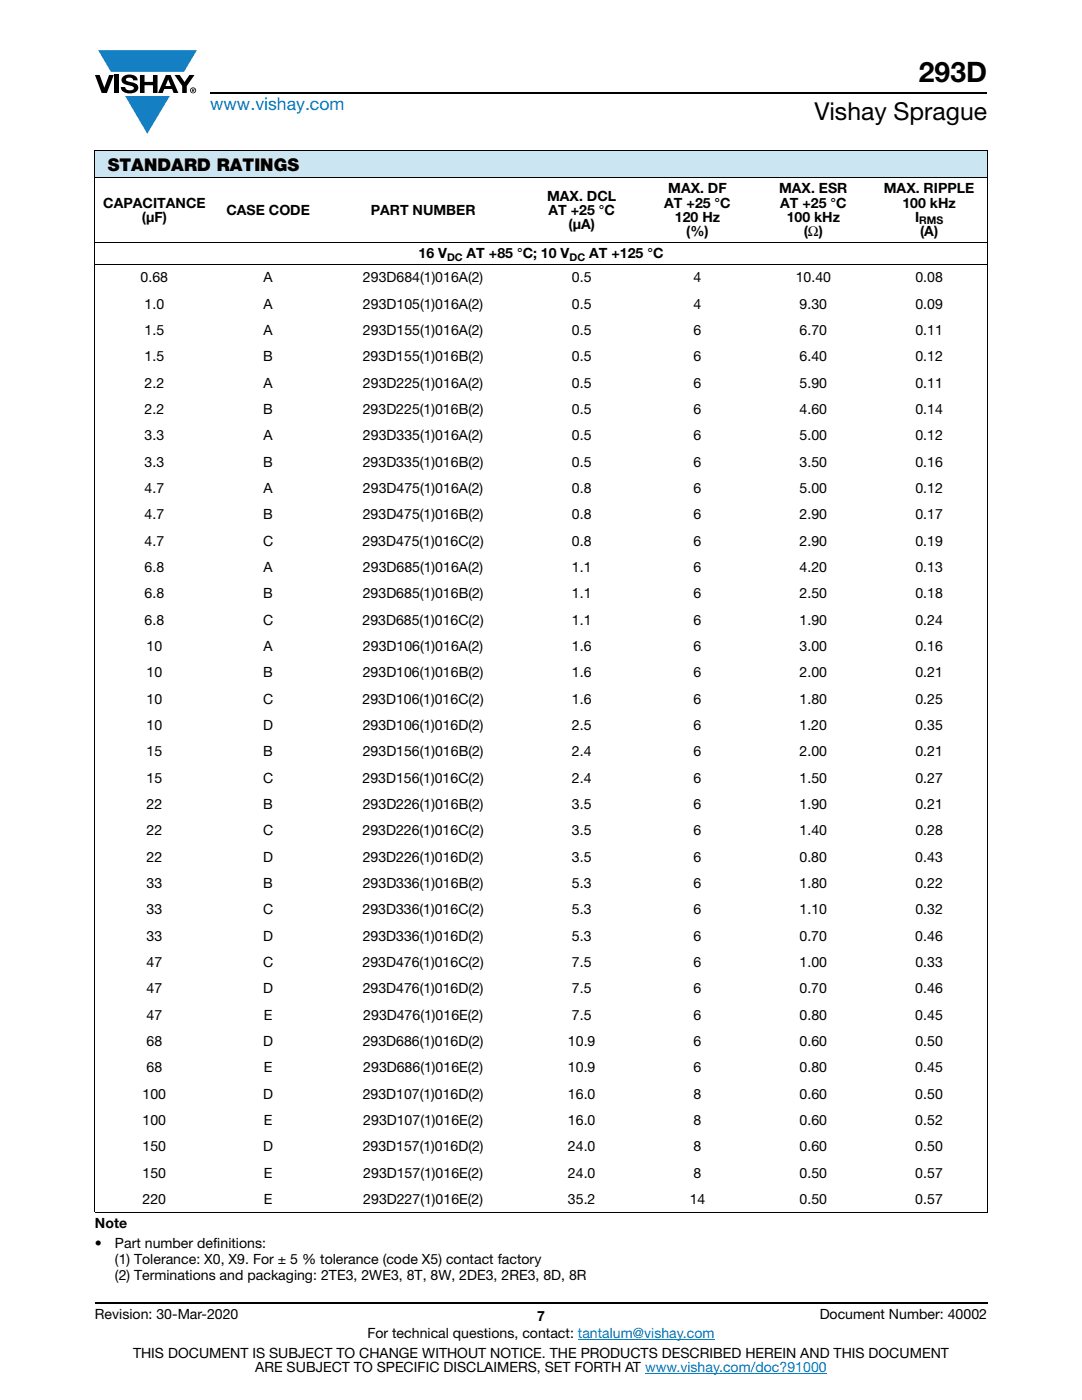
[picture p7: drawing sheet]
<svg xmlns="http://www.w3.org/2000/svg" width="216mm" height="279mm" viewBox="0 0 216 279" stroke-linecap="round" stroke-linejoin="round" font-family="sans-serif">
<defs><g id="words">
<text font-size="5.6" x="183.4" y="16.4">293D</text>
<text font-size="4.9" x="162.5" y="24">Vishay Sprague</text>
<text font-size="3.5" fill="#007ec4" x="42" y="21.9">www.vishay.com</text>
<text font-size="3.5" x="21.5" y="34.1">STANDARD RATINGS</text>
<g font-size="2.8">
<text x="20.6" y="41.4">CAPACITANCE</text>
<text x="109.2" y="40">MAX. DCL</text>
<text x="132.5" y="41.4">AT +25 °C</text>
<text x="133.3" y="38.6">MAX. DF</text>
<text x="155.5" y="38.6">MAX. ESR</text>
<text x="155.7" y="41.4">AT +25 °C</text>
<text x="176.4" y="38.6">MAX. RIPPLE</text>
<text x="180.1" y="41.4">100 kHz</text>
<text x="28.3" y="44.3">(μF)</text>
<text x="45.2" y="42.8">CASE CODE</text>
<text x="74" y="42.8">PART NUMBER</text>
<text x="109.5" y="42.8">AT +25 °C</text>
<text x="113.5" y="45.7">(μA)</text>
<text x="134.7" y="44.3">120 Hz</text>
<text x="136.9" y="47.1">(%)</text>
<text x="157" y="44.3">100 kHz</text>
<text x="160.4" y="47.1">(Ω)</text>
<text x="182.6" y="44.3">I</text>
<text x="183.6" y="47.1">(A)</text>
<text x="83.5" y="51.5">16 V</text>
<text x="93.1" y="51.5">AT +85 °C; 10 V</text>
<text x="117.6" y="51.5">AT +125 °C</text>
<text x="28.1" y="56.3">0.68</text>
<text x="52.6" y="56.3">A</text>
<text x="72.4" y="56.3">293D684(1)016A(2)</text>
<text x="114.1" y="56.3">0.5</text>
<text x="138.4" y="56.3">4</text>
<text x="158.8" y="56.3">10.40</text>
<text x="182.6" y="56.3">0.08</text>
<text x="28.9" y="61.6">1.0</text>
<text x="52.6" y="61.6">A</text>
<text x="72.4" y="61.6">293D105(1)016A(2)</text>
<text x="114.1" y="61.6">0.5</text>
<text x="138.4" y="61.6">4</text>
<text x="159.6" y="61.6">9.30</text>
<text x="182.6" y="61.6">0.09</text>
<text x="28.9" y="66.8">1.5</text>
<text x="52.6" y="66.8">A</text>
<text x="72.4" y="66.8">293D155(1)016A(2)</text>
<text x="114.1" y="66.8">0.5</text>
<text x="138.4" y="66.8">6</text>
<text x="159.6" y="66.8">6.70</text>
<text x="182.6" y="66.8">0.11</text>
<text x="28.9" y="72.1">1.5</text>
<text x="28.9" y="77.3">2.2</text>
<text x="52.5" y="72.1">B</text>
<text x="52.6" y="77.3">A</text>
<text x="72.4" y="72.1">293D155(1)016B(2)</text>
<text x="72.4" y="77.3">293D225(1)016A(2)</text>
<text x="114.1" y="72.1">0.5</text>
<text x="114.1" y="77.3">0.5</text>
<text x="138.4" y="72.1">6</text>
<text x="138.4" y="77.3">6</text>
<text x="159.6" y="72.1">6.40</text>
<text x="159.6" y="77.3">5.90</text>
<text x="182.6" y="72.1">0.12</text>
<text x="182.6" y="77.3">0.11</text>
<text x="28.9" y="82.6">2.2</text>
<text x="52.5" y="82.6">B</text>
<text x="72.4" y="82.6">293D225(1)016B(2)</text>
<text x="114.1" y="82.6">0.5</text>
<text x="138.4" y="82.6">6</text>
<text x="159.6" y="82.6">4.60</text>
<text x="182.6" y="82.6">0.14</text>
<text x="28.9" y="87.9">3.3</text>
<text x="52.6" y="87.9">A</text>
<text x="72.4" y="87.9">293D335(1)016A(2)</text>
<text x="114.1" y="87.9">0.5</text>
<text x="138.4" y="87.9">6</text>
<text x="159.6" y="87.9">5.00</text>
<text x="182.6" y="87.9">0.12</text>
<text x="28.9" y="93.1">3.3</text>
<text x="52.5" y="93.1">B</text>
<text x="72.4" y="93.1">293D335(1)016B(2)</text>
<text x="114.1" y="93.1">0.5</text>
<text x="138.4" y="93.1">6</text>
<text x="159.6" y="93.1">3.50</text>
<text x="182.6" y="93.1">0.16</text>
<text x="28.9" y="98.4">4.7</text>
<text x="52.6" y="98.4">A</text>
<text x="72.4" y="98.4">293D475(1)016A(2)</text>
<text x="114.1" y="98.4">0.8</text>
<text x="138.4" y="98.4">6</text>
<text x="159.6" y="98.4">5.00</text>
<text x="182.6" y="98.4">0.12</text>
<text x="28.9" y="103.6">4.7</text>
<text x="52.5" y="103.6">B</text>
<text x="72.4" y="103.6">293D475(1)016B(2)</text>
<text x="114.1" y="103.6">0.8</text>
<text x="138.4" y="103.6">6</text>
<text x="159.6" y="103.6">2.90</text>
<text x="182.6" y="103.6">0.17</text>
<text x="28.9" y="108.9">4.7</text>
<text x="52.5" y="108.9">C</text>
<text x="72.3" y="108.9">293D475(1)016C(2)</text>
<text x="114.1" y="108.9">0.8</text>
<text x="138.4" y="108.9">6</text>
<text x="159.6" y="108.9">2.90</text>
<text x="182.6" y="108.9">0.19</text>
<text x="28.9" y="114.2">6.8</text>
<text x="28.9" y="119.4">6.8</text>
<text x="52.5" y="119.4">B</text>
<text x="52.6" y="114.2">A</text>
<text x="72.4" y="119.4">293D685(1)016B(2)</text>
<text x="72.4" y="114.2">293D685(1)016A(2)</text>
<text x="114.1" y="119.4">1.1</text>
<text x="114.1" y="114.2">1.1</text>
<text x="138.4" y="119.4">6</text>
<text x="138.4" y="114.2">6</text>
<text x="159.6" y="119.4">2.50</text>
<text x="159.6" y="114.2">4.20</text>
<text x="182.6" y="119.4">0.18</text>
<text x="182.6" y="114.2">0.13</text>
<text x="28.9" y="124.7">6.8</text>
<text x="52.5" y="124.7">C</text>
<text x="72.3" y="124.7">293D685(1)016C(2)</text>
<text x="114.1" y="124.7">1.1</text>
<text x="138.4" y="124.7">6</text>
<text x="159.6" y="124.7">1.90</text>
<text x="182.6" y="124.7">0.24</text>
<text x="29.2" y="129.9">10</text>
<text x="52.6" y="129.9">A</text>
<text x="72.4" y="129.9">293D106(1)016A(2)</text>
<text x="114.1" y="129.9">1.6</text>
<text x="138.4" y="129.9">6</text>
<text x="159.6" y="129.9">3.00</text>
<text x="182.6" y="129.9">0.16</text>
<text x="29.2" y="135.2">10</text>
<text x="52.5" y="135.2">B</text>
<text x="72.4" y="135.2">293D106(1)016B(2)</text>
<text x="114.1" y="135.2">1.6</text>
<text x="138.4" y="135.2">6</text>
<text x="159.6" y="135.2">2.00</text>
<text x="182.6" y="135.2">0.21</text>
<text x="29.2" y="140.4">10</text>
<text x="52.5" y="140.4">C</text>
<text x="72.3" y="140.4">293D106(1)016C(2)</text>
<text x="114.1" y="140.4">1.6</text>
<text x="138.4" y="140.4">6</text>
<text x="159.5" y="140.4">1.80</text>
<text x="182.6" y="140.4">0.25</text>
<text x="29.2" y="145.7">10</text>
<text x="52.5" y="145.7">D</text>
<text x="72.4" y="145.7">293D106(1)016D(2)</text>
<text x="114.1" y="145.7">2.5</text>
<text x="138.4" y="145.7">6</text>
<text x="159.5" y="145.7">1.20</text>
<text x="182.6" y="145.7">0.35</text>
<text x="29.2" y="150.9">15</text>
<text x="52.5" y="150.9">B</text>
<text x="72.4" y="150.9">293D156(1)016B(2)</text>
<text x="114.1" y="150.9">2.4</text>
<text x="138.4" y="150.9">6</text>
<text x="159.6" y="150.9">2.00</text>
<text x="182.6" y="150.9">0.21</text>
<text x="29.2" y="156.2">15</text>
<text x="29.2" y="161.5">22</text>
<text x="52.5" y="156.2">C</text>
<text x="52.5" y="161.5">B</text>
<text x="72.3" y="156.2">293D156(1)016C(2)</text>
<text x="72.4" y="161.5">293D226(1)016B(2)</text>
<text x="114.1" y="156.2">2.4</text>
<text x="114.1" y="161.5">3.5</text>
<text x="138.4" y="156.2">6</text>
<text x="138.4" y="161.5">6</text>
<text x="159.5" y="156.2">1.50</text>
<text x="159.6" y="161.5">1.90</text>
<text x="182.6" y="156.2">0.27</text>
<text x="182.6" y="161.5">0.21</text>
<text x="29.2" y="166.7">22</text>
<text x="52.5" y="166.7">C</text>
<text x="72.3" y="166.7">293D226(1)016C(2)</text>
<text x="114.1" y="166.7">3.5</text>
<text x="138.4" y="166.7">6</text>
<text x="159.5" y="166.7">1.40</text>
<text x="182.6" y="166.7">0.28</text>
<text x="29.2" y="172">22</text>
<text x="52.5" y="172">D</text>
<text x="72.4" y="172">293D226(1)016D(2)</text>
<text x="114.1" y="172">3.5</text>
<text x="138.4" y="172">6</text>
<text x="159.5" y="172">0.80</text>
<text x="182.6" y="172">0.43</text>
<text x="29.2" y="177.2">33</text>
<text x="52.5" y="177.2">B</text>
<text x="72.4" y="177.2">293D336(1)016B(2)</text>
<text x="114.1" y="177.2">5.3</text>
<text x="138.4" y="177.2">6</text>
<text x="159.6" y="177.2">1.80</text>
<text x="182.6" y="177.2">0.22</text>
<text x="29.2" y="182.5">33</text>
<text x="52.5" y="182.5">C</text>
<text x="72.3" y="182.5">293D336(1)016C(2)</text>
<text x="114.1" y="182.5">5.3</text>
<text x="138.4" y="182.5">6</text>
<text x="159.5" y="182.5">1.10</text>
<text x="182.6" y="182.5">0.32</text>
<text x="29.2" y="187.7">33</text>
<text x="52.5" y="187.7">D</text>
<text x="72.4" y="187.7">293D336(1)016D(2)</text>
<text x="114.1" y="187.7">5.3</text>
<text x="138.4" y="187.7">6</text>
<text x="159.5" y="187.7">0.70</text>
<text x="182.6" y="187.7">0.46</text>
<text x="29.2" y="193">47</text>
<text x="52.5" y="193">C</text>
<text x="72.3" y="193">293D476(1)016C(2)</text>
<text x="114.1" y="193">7.5</text>
<text x="138.4" y="193">6</text>
<text x="159.5" y="193">1.00</text>
<text x="182.6" y="193">0.33</text>
<text x="29.2" y="198.2">47</text>
<text x="29.2" y="203.5">47</text>
<text x="52.5" y="198.2">D</text>
<text x="52.6" y="203.5">E</text>
<text x="72.4" y="198.2">293D476(1)016D(2)</text>
<text x="72.5" y="203.5">293D476(1)016E(2)</text>
<text x="114.1" y="198.2">7.5</text>
<text x="114.1" y="203.5">7.5</text>
<text x="138.4" y="198.2">6</text>
<text x="138.4" y="203.5">6</text>
<text x="159.5" y="198.2">0.70</text>
<text x="159.5" y="203.5">0.80</text>
<text x="182.6" y="198.2">0.46</text>
<text x="182.6" y="203.5">0.45</text>
<text x="29.2" y="208.8">68</text>
<text x="52.5" y="208.8">D</text>
<text x="72.4" y="208.8">293D686(1)016D(2)</text>
<text x="113.3" y="208.8">10.9</text>
<text x="138.4" y="208.8">6</text>
<text x="159.5" y="208.8">0.60</text>
<text x="182.6" y="208.8">0.50</text>
<text x="29.2" y="214">68</text>
<text x="52.6" y="214">E</text>
<text x="72.5" y="214">293D686(1)016E(2)</text>
<text x="113.3" y="214">10.9</text>
<text x="138.4" y="214">6</text>
<text x="159.5" y="214">0.80</text>
<text x="182.6" y="214">0.45</text>
<text x="28.4" y="219.3">100</text>
<text x="52.5" y="219.3">D</text>
<text x="72.4" y="219.3">293D107(1)016D(2)</text>
<text x="113.3" y="219.3">16.0</text>
<text x="138.4" y="219.3">8</text>
<text x="159.5" y="219.3">0.60</text>
<text x="182.6" y="219.3">0.50</text>
<text x="28.4" y="224.5">100</text>
<text x="52.6" y="224.5">E</text>
<text x="72.5" y="224.5">293D107(1)016E(2)</text>
<text x="113.3" y="224.5">16.0</text>
<text x="138.4" y="224.5">8</text>
<text x="159.5" y="224.5">0.60</text>
<text x="182.6" y="224.5">0.52</text>
<text x="28.4" y="229.8">150</text>
<text x="52.5" y="229.8">D</text>
<text x="72.4" y="229.8">293D157(1)016D(2)</text>
<text x="113.3" y="229.8">24.0</text>
<text x="138.4" y="229.8">8</text>
<text x="159.5" y="229.8">0.60</text>
<text x="182.6" y="229.8">0.50</text>
<text x="28.4" y="235.1">150</text>
<text x="52.6" y="235.1">E</text>
<text x="72.5" y="235.1">293D157(1)016E(2)</text>
<text x="113.3" y="235.1">24.0</text>
<text x="138.4" y="235.1">8</text>
<text x="159.5" y="235.1">0.50</text>
<text x="182.6" y="235.1">0.57</text>
<text x="18.9" y="245.1">Note</text>
<text x="28.4" y="240.3">220</text>
<text x="52.6" y="240.3">E</text>
<text x="72.5" y="240.3">293D227(1)016E(2)</text>
<text x="113.3" y="240.3">35.2</text>
<text x="137.6" y="240.3">14</text>
<text x="159.5" y="240.3">0.50</text>
<text x="182.6" y="240.3">0.57</text>
<text x="18.9" y="249">•</text>
<text x="22.9" y="249">Part number definitions:</text>
<text x="22.9" y="252.2">(1) Tolerance: X0, X9. For ± 5 % tolerance (code X5) contact factory</text>
<text x="22.9" y="255.4">(2) Terminations and packaging: 2TE3, 2WE3, 8T, 8W, 2DE3, 2RE3, 8D, 8R</text>
<text x="18.9" y="263.3">Revision: 30-Mar-2020</text>
<text x="107.2" y="263.6">7</text>
<text x="163.6" y="263.3">Document Number: 40002</text>
<text x="73.3" y="267.1">For technical questions, contact: tantalum@vishay.com</text>
<text x="26.5" y="271">THIS DOCUMENT IS SUBJECT TO CHANGE WITHOUT NOTICE. THE PRODUCTS DESCRIBED HEREIN AND THIS DOCUMENT</text>
<text x="50.9" y="273.8">ARE SUBJECT TO SPECIFIC DISCLAIMERS, SET FORTH AT www.vishay.com/doc?91000</text>
</g>
<g font-size="2.1">
<text x="183.4" y="44.8">RMS</text>
<text x="89.2" y="52">DC</text>
<text x="113.6" y="52">DC</text>
</g>
</g></defs>
<g fill="#147fc3">
<path d="M19.6 10h19.7l-2.6 4.3h-1.1h-13.5z"/>
<path d="M25 19.2h8.9l-4.5 7.5z"/>
</g>
<g fill="#000">
<path d="M18.9 15h1l.9 2.5 1-2.5h.9l-1.4 3.6h-1zM22.9 15h.9v3.6h-.9zM24.6 15.3a2.1 2.1 0 0 1 2.8 .3l.1 .4h-.9a.79 .79 0 0 0-.7-.5 .79 .79 0 0 0-.8 .4l.3 .3 1 .2a1.08 1.08 0 0 1 1.2 1.1 1.08 1.08 0 0 1-1.1 1.1 1.73 1.73 0 0 1-2.4-1.2h.9a.96 .96 0 0 0 .8 .6 .96 .96 0 0 0 .9-.4 1.31 1.31 0 0 0-1.2-.6 1.03 1.03 0 0 1-1.1-.6 1.03 1.03 0 0 1 .2-1.1zM27.9 15h.9v1.3h1.7v-1.3h.9v3.6h-.9v-1.6h-1.7v1.6h-.9zM34.8 15h1.1l.9 1.4 1-1.4h1l-1.5 2.2v1.4h-.9v-1.4z"/>
<path d="M33.6 15.8l.5 1.4h-1.1zM33.1 15l-1.6 3.6h1l.3-.8h1.5l.3 .8h1l-1.6-3.6z"/>
<path d="M38.4 17.8h.2v.2h-.2zM38.3 17.7v.7h.1v-.3l.4 .3-.2-.3 .2-.2-.1-.2z"/>
<path d="M38.1 18a.46 .46 0 0 1 .9 0 .46 .46 0 0 1-.9 0zM37.9 18a.6 .6 0 0 0 1.2 0 .6 .6 0 0 0-1.2 0z"/>
</g>
<path d="M42 18.6h155M18.9 260h178.1" fill="none" stroke="#000" stroke-width=".36"/>
<path d="M115.3 267.3h27.3M128.7 274h36.3" fill="none" stroke="#007ec4" stroke-width=".2"/>
<path d="M18.9 30h178.1v5.5h-178.1z" fill="#cce5f3"/>
<path d="M18.9 30h178.1M18.9 35.5h178.1M18.9 30.1v211.8M197 30.1v211.8M18.9 48.4h178.1M18.9 52.8h178.1M18.9 242h178.1" fill="none" stroke="#000" stroke-width=".2"/>
<use href="#words"/>
</svg>
